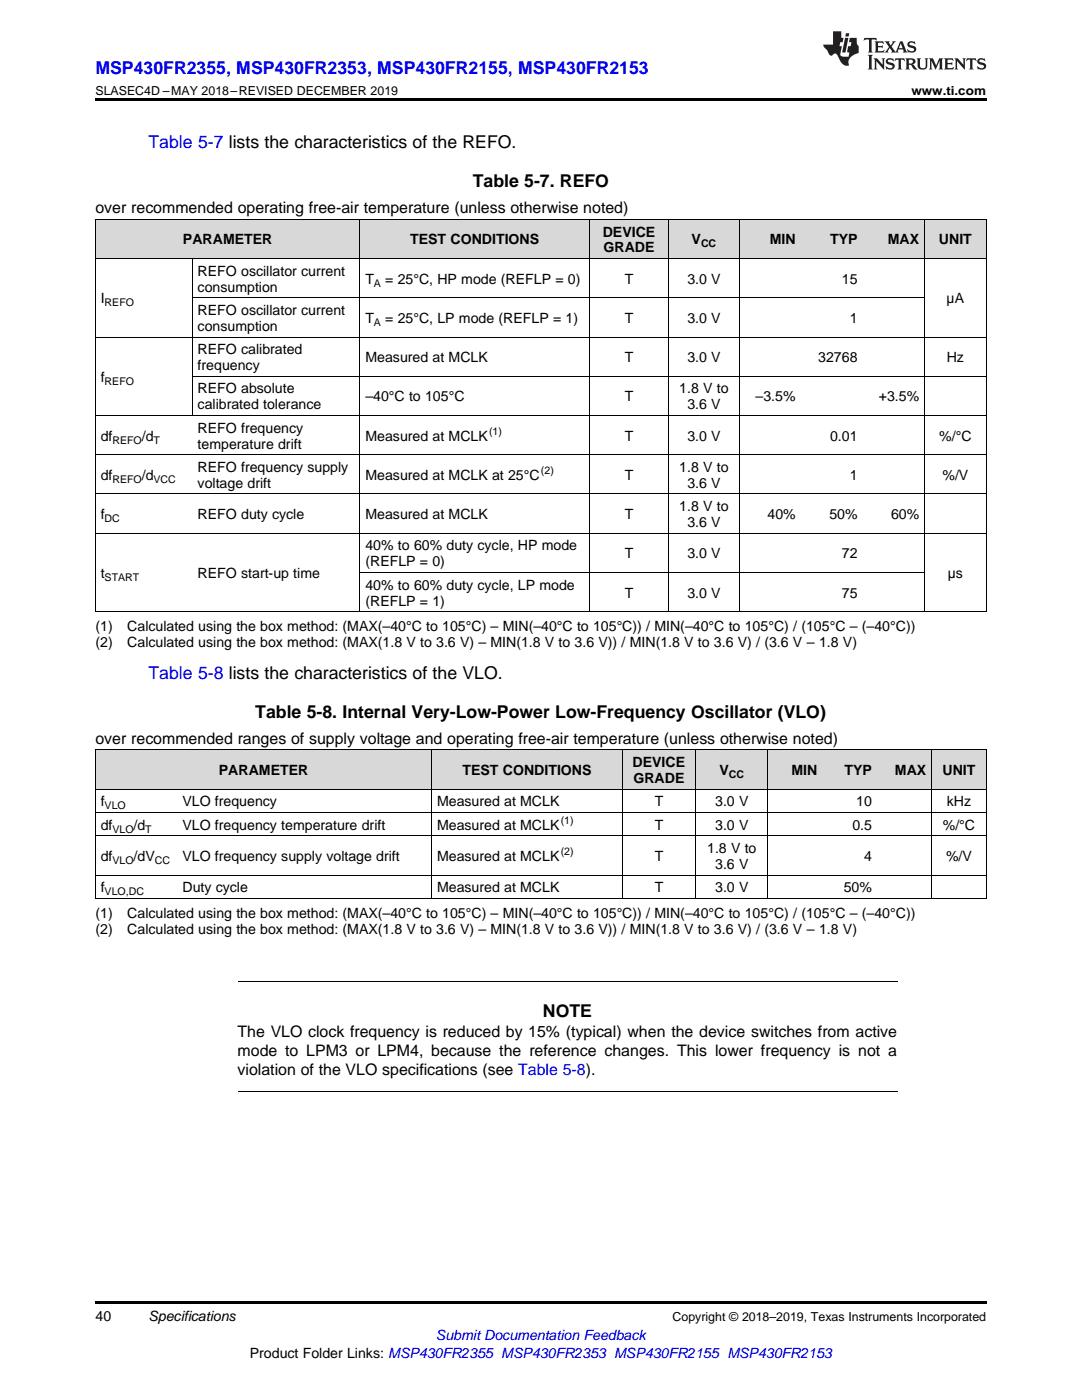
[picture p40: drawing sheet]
<svg xmlns="http://www.w3.org/2000/svg" width="216mm" height="279mm" viewBox="0 0 216 279" stroke-linecap="round" stroke-linejoin="round" font-family="sans-serif">
<defs><g id="words">
<g font-size="3.5" fill="#00f">
<text x="19" y="14.8">MSP430FR2355, MSP430FR2353, MSP430FR2155, MSP430FR2153</text>
<text x="29.6" y="29.6">Table 5-7 lists the characteristics of the REFO.</text>
<text x="29.6" y="135.5">Table 5-8 lists the characteristics of the VLO.</text>
</g>
<g font-size="3.5">
<text x="94.3" y="37.4">Table 5-7. REFO</text>
<text x="50.9" y="143.3">Table 5-8. Internal Very-Low-Power Low-Frequency Oscillator (VLO)</text>
<text x="108.3" y="203">NOTE</text>
</g>
<g font-size="3.2">
<text x="19" y="42.5">over recommended operating free-air temperature (unless otherwise noted)</text>
<text x="19" y="148.4">over recommended ranges of supply voltage and operating free-air temperature (unless otherwise noted)</text>
<text x="47.4" y="206.9">The VLO clock frequency is reduced by 15% (typical) when the device switches from active</text>
<text x="47.4" y="210.7">mode to LPM3 or LPM4, because the reference changes. This lower frequency is not a</text>
<text x="47.4" y="214.6">violation of the VLO specifications (see Table 5-8).</text>
</g>
<g font-size="2.8">
<text x="120.3" y="47.2">DEVICE</text>
<text x="36.5" y="48.8">PARAMETER</text>
<text x="81.8" y="48.8">TEST CONDITIONS</text>
<text x="120.4" y="50.4">GRADE</text>
<text x="138" y="48.8">V</text>
<text x="153.6" y="48.8">MIN</text>
<text x="165.6" y="48.8">TYP</text>
<text x="177.2" y="48.8">MAX</text>
<text x="187.4" y="48.8">UNIT</text>
<text x="39.4" y="55">REFO oscillator current</text>
<text x="39.4" y="58.2">consumption</text>
<text x="72.9" y="56.6">T</text>
<text x="76.9" y="56.6">= 25°C, HP mode (REFLP = 0)</text>
<text x="124.7" y="56.6">T</text>
<text x="137.2" y="56.6">3.0 V</text>
<text x="168" y="56.6">15</text>
<text x="20.1" y="60.5">I</text>
<text x="39.4" y="62.9">REFO oscillator current</text>
<text x="72.9" y="64.5">T</text>
<text x="76.9" y="64.5">= 25°C, LP mode (REFLP = 1)</text>
<text x="124.7" y="64.5">T</text>
<text x="137.2" y="64.5">3.0 V</text>
<text x="169.5" y="64.5">1</text>
<text x="188.9" y="60.5">µA</text>
<text x="39.4" y="66">consumption</text>
<text x="39.4" y="70.7">REFO calibrated</text>
<text x="20.1" y="76.2">f</text>
<text x="39.4" y="73.9">frequency</text>
<text x="72.9" y="72.3">Measured at MCLK</text>
<text x="124.7" y="72.3">T</text>
<text x="137.2" y="72.3">3.0 V</text>
<text x="163.3" y="72.3">32768</text>
<text x="188.9" y="72.3">Hz</text>
<text x="39.4" y="78.5">REFO absolute</text>
<text x="39.4" y="81.7">calibrated tolerance</text>
<text x="72.9" y="80.1">–40°C to 105°C</text>
<text x="124.7" y="80.1">T</text>
<text x="135.5" y="78.5">1.8 V to</text>
<text x="137.2" y="81.7">3.6 V</text>
<text x="150.8" y="80.1">–3.5%</text>
<text x="175.4" y="80.1">+3.5%</text>
<text x="20.1" y="87.9">df</text>
<text x="28.3" y="87.9">/d</text>
<text x="39.4" y="86.4">REFO frequency</text>
<text x="39.4" y="89.5">temperature drift</text>
<text x="72.9" y="87.9">Measured at MCLK</text>
<text x="124.7" y="87.9">T</text>
<text x="137.2" y="87.9">3.0 V</text>
<text x="165.6" y="87.9">0.01</text>
<text x="187.4" y="87.9">%/°C</text>
<text x="20.1" y="95.8">df</text>
<text x="28.3" y="95.8">/d</text>
<text x="39.4" y="94.2">REFO frequency supply</text>
<text x="72.9" y="95.8">Measured at MCLK at 25°C</text>
<text x="124.7" y="95.8">T</text>
<text x="135.5" y="94.2">1.8 V to</text>
<text x="169.5" y="95.8">1</text>
<text x="188.1" y="95.8">%/V</text>
<text x="39.4" y="97.4">voltage drift</text>
<text x="137.2" y="97.4">3.6 V</text>
<text x="20.1" y="103.6">f</text>
<text x="39.4" y="103.6">REFO duty cycle</text>
<text x="72.9" y="103.6">Measured at MCLK</text>
<text x="124.7" y="103.6">T</text>
<text x="135.5" y="102">1.8 V to</text>
<text x="137.2" y="105.2">3.6 V</text>
<text x="153.1" y="103.6">40%</text>
<text x="165.5" y="103.6">50%</text>
<text x="177.8" y="103.6">60%</text>
<text x="72.9" y="109.9">40% to 60% duty cycle, HP mode</text>
<text x="72.9" y="113">(REFLP = 0)</text>
<text x="124.7" y="111.4">T</text>
<text x="137.2" y="111.4">3.0 V</text>
<text x="168" y="111.4">72</text>
<text x="20.1" y="115.4">t</text>
<text x="39.4" y="115.4">REFO start-up time</text>
<text x="72.9" y="117.7">40% to 60% duty cycle, LP mode</text>
<text x="124.7" y="119.3">T</text>
<text x="137.2" y="119.3">3.0 V</text>
<text x="168" y="119.3">75</text>
<text x="189.1" y="115.4">µs</text>
<text x="72.9" y="120.9">(REFLP = 1)</text>
<text x="19" y="126">(1)</text>
<text x="19" y="129.2">(2)</text>
<text x="25.4" y="126">Calculated using the box method: (MAX(–40°C to 105°C) – MIN(–40°C to 105°C)) / MIN(–40°C to 105°C) / (105°C – (–40°C))</text>
<text x="25.4" y="129.2">Calculated using the box method: (MAX(1.8 V to 3.6 V) – MIN(1.8 V to 3.6 V)) / MIN(1.8 V to 3.6 V) / (3.6 V – 1.8 V)</text>
<text x="43.7" y="154.7">PARAMETER</text>
<text x="92.3" y="154.7">TEST CONDITIONS</text>
<text x="126.2" y="153.1">DEVICE</text>
<text x="143.5" y="154.7">V</text>
<text x="157.9" y="154.7">MIN</text>
<text x="168.5" y="154.7">TYP</text>
<text x="178.6" y="154.7">MAX</text>
<text x="188.1" y="154.7">UNIT</text>
<text x="20.1" y="160.9">f</text>
<text x="36.4" y="160.9">VLO frequency</text>
<text x="87.2" y="160.9">Measured at MCLK</text>
<text x="126.4" y="156.3">GRADE</text>
<text x="130.6" y="160.9">T</text>
<text x="142.7" y="160.9">3.0 V</text>
<text x="170.9" y="160.9">10</text>
<text x="188.9" y="160.9">kHz</text>
<text x="20.1" y="165.6">df</text>
<text x="26.7" y="165.6">/d</text>
<text x="36.4" y="165.6">VLO frequency temperature drift</text>
<text x="87.2" y="165.6">Measured at MCLK</text>
<text x="130.6" y="165.6">T</text>
<text x="142.7" y="165.6">3.0 V</text>
<text x="170.1" y="165.6">0.5</text>
<text x="188.1" y="165.6">%/°C</text>
<text x="20.1" y="171.8">df</text>
<text x="26.7" y="171.8">/dV</text>
<text x="36.4" y="171.8">VLO frequency supply voltage drift</text>
<text x="87.2" y="171.8">Measured at MCLK</text>
<text x="130.6" y="171.8">T</text>
<text x="141.1" y="170.3">1.8 V to</text>
<text x="142.7" y="173.4">3.6 V</text>
<text x="172.4" y="171.8">4</text>
<text x="188.8" y="171.8">%/V</text>
<text x="20.1" y="178.1">f</text>
<text x="36.4" y="178.1">Duty cycle</text>
<text x="87.2" y="178.1">Measured at MCLK</text>
<text x="130.6" y="178.1">T</text>
<text x="142.7" y="178.1">3.0 V</text>
<text x="168.3" y="178.1">50%</text>
<text x="19" y="183.2">(1)</text>
<text x="25.4" y="183.2">Calculated using the box method: (MAX(–40°C to 105°C) – MIN(–40°C to 105°C)) / MIN(–40°C to 105°C) / (105°C – (–40°C))</text>
<text x="19" y="186.4">(2)</text>
<text x="25.4" y="186.4">Calculated using the box method: (MAX(1.8 V to 3.6 V) – MIN(1.8 V to 3.6 V)) / MIN(1.8 V to 3.6 V) / (3.6 V – 1.8 V)</text>
<text x="19" y="263.6">40</text>
<text x="29.6" y="263.6">Specifications</text>
<text x="49.8" y="270.9">Product Folder Links: MSP430FR2355 MSP430FR2353 MSP430FR2155 MSP430FR2153</text>
</g>
<text font-size="2.8" fill="#00f" x="87" y="267.4">Submit Documentation Feedback</text>
<g font-size="2.5">
<text x="19" y="19">SLASEC4D –MAY 2018–REVISED DECEMBER 2019</text>
<text x="181.9" y="19">www.ti.com</text>
<text x="134.2" y="263.6">Copyright © 2018–2019, Texas Instruments Incorporated</text>
</g>
<g font-size="2.1">
<text x="139.9" y="49.4">CC</text>
<text x="74.6" y="57.2">A</text>
<text x="20.9" y="61.1">REFO</text>
<text x="74.6" y="65">A</text>
<text x="20.9" y="76.8">REFO</text>
<text x="22.4" y="88.5">REFO</text>
<text x="30.6" y="88.5">T</text>
<text x="97.6" y="86.8">(1)</text>
<text x="107.9" y="94.7">(2)</text>
<text x="22.4" y="96.3">REFO</text>
<text x="30.6" y="96.3">VCC</text>
<text x="20.9" y="104.2">DC</text>
<text x="20.9" y="115.9">START</text>
<text x="145.4" y="155.3">CC</text>
<text x="20.9" y="161.5">VLO</text>
<text x="22.4" y="166.2">VLO</text>
<text x="29" y="166.2">T</text>
<text x="111.9" y="164.5">(1)</text>
<text x="22.4" y="172.4">VLO</text>
<text x="30.9" y="172.4">CC</text>
<text x="111.9" y="170.7">(2)</text>
<text x="20.9" y="178.6">VLO,DC</text>
</g>
</g></defs>
<g fill="#d8d8d8">
<path d="M19 149.7h16.3v7.9h-16.3z"/>
<path d="M35.3 149.7h50.8v7.9h-50.8z"/>
<path d="M86.1 149.7h38.1v7.9h-38.1z"/>
<path d="M124.2 149.7h14.6v7.9h-14.6z"/>
<path d="M138.8 149.7h14.5v7.9h-14.5z"/>
<path d="M153.3 149.7h10.9v7.9h-10.9z"/>
<path d="M164.2 149.7h10.8v7.9h-10.8z"/>
<path d="M175 149.7h10.9v7.9h-10.9z"/>
<path d="M185.9 149.7h10.9v7.9h-10.9z"/>
<path d="M19 43.8h19.4v7.8h-19.4z"/>
<path d="M38.4 43.8h33.5v7.8h-33.5z"/>
<path d="M71.9 43.8h45.7v7.8h-45.7z"/>
<path d="M117.6 43.8h15.9v7.8h-15.9z"/>
<path d="M133.5 43.8h14v7.8h-14z"/>
<path d="M147.5 43.8h12.4v7.8h-12.4z"/>
<path d="M159.9 43.8h12.3v7.8h-12.3z"/>
<path d="M172.2 43.8h12.3v7.8h-12.3z"/>
<path d="M184.5 43.8h12.3v7.8h-12.3z"/>
</g>
<path d="M19 19.5h177.8v.5h-177.8zM19 259.7h177.8v.5h-177.8z" fill="#000"/>
<g fill="none" stroke="#000" stroke-width=".2">
<path d="M19 51.6h177.8M19 43.8h177.8M19.1 43.8v78.3M38.3 51.6v31.4M38.4 59.4h146.1M71.8 43.8v78.3M117.6 43.8v78.3M133.4 43.8v78.3M147.5 43.8v78.3M184.4 43.8v78.3M196.8 43.8v78.3M19 67.3h177.8"/>
<path d="M38.4 75.1h158.4M19 98.6h177.8M19 90.8h177.8M19 82.9h177.8M19 106.4h177.8M71.9 114.2h112.6M19 122.1h177.8M19 157.5h177.8M19 149.7h177.8M19.1 149.7v29.7M86.1 149.7v29.7M124.2 149.7v29.7"/>
<path d="M138.7 149.7v29.7M153.2 149.7v29.7M185.9 149.7v29.7M196.8 149.7v29.7M19 179.3h177.8M19 174.6h177.8M19 166.8h177.8M19 162.2h177.8M47.4 195.9h131.7M47.4 217.8h131.7"/>
</g>
<g fill="#231f20">
<path d="M172.5 7.6l-.1 .5 .4-.2h.6v.1v2.1l-.2 .4h.9l-.2-.4v-2.1l.1-.1h.5l.5 .2-.2-.5zM174.5 8.3l.2 .3v1.5l-.2 .4h1.8l.2-.6a1.04 1.04 0 0 1-1.3 .2v-.7h.6l.3 .2v-.6l-.3 .2h-.6v-.6l.8-.1 .4 .3-.2-.5zM176.5 8.3l.9 1.1-.9 1.1h.8l-.2-.2 .4-.7 .5 .7-.2 .2h1.5l-.2-.2 .2-.4h.9l.1 .4-.2 .2h1l-.3-.3-.7-1.9h-.5l-.9 2-.8-1 .9-1h-.8l.1 .3-.4 .5-.3-.6 .1-.2zM179.7 8.6l.4 1h-.7zM181.3 8.4a.63 .63 0 0 0-.2 .7 .63 .63 0 0 0 .6 .4l.6 .2 .1 .2a.75 .75 0 0 1-.7 .4 .75 .75 0 0 1-.6-.5l.1 .7 .1-.1a1.11 1.11 0 0 0 1.5-.6 1.13 1.13 0 0 0-1.2-.8l-.1-.4a1.04 1.04 0 0 1 1.2 .2l-.2-.5-.2 .1-.4-.2zM173.2 10.9l.2 .4v2.2l-.2 .4h1l-.3-.4v-2.2l.3-.4zM174.3 11.6l.3 .4v1.5l-.3 .4h.8l-.2-.4v-1.3l1.5 1.7v-1.9l.2-.4h-.7l.2 .4v.9l-1.1-1.3zM177 11.8a.62 .62 0 0 0-.2 .7 .62 .62 0 0 0 .6 .4l.6 .1 .1 .3a.76 .76 0 0 1-.7 .3 .76 .76 0 0 1-.7-.4l.2 .7 .1-.1a1.11 1.11 0 0 0 1.5-.6 1.13 1.13 0 0 0-1.2-.8l-.1-.4a1.04 1.04 0 0 1 1.2 .2l-.2-.6-.2 .1-.5-.1zM178.7 11.6l-.2 .6a.61 .61 0 0 1 .8-.3v1.6l-.2 .4h.9l-.2-.4v-1.6a.63 .63 0 0 1 .7 .3l-.1-.6zM180.6 11.6l.3 .4v1.5l-.3 .4h1l-.2-.2-.1-.8 .6 .2a.76 .76 0 0 0 1.2 .7l-1-1a.58 .58 0 0 0 .6-.5 .58 .58 0 0 0-.5-.6zM181.4 11.9h.1a.45 .45 0 0 1 .5 .1 .45 .45 0 0 1 .1 .5l-.8 .2zM182.9 11.6l.2 .2a2.17 2.17 0 0 0 .3 1.9 .99 .99 0 0 0 1.6-.6v-1.1l.2-.4h-.7l.2 .2a1.92 1.92 0 0 1-.2 1.8 .6 .6 0 0 1-.9-.5v-1.1l.2-.4zM185.4 11.6l.2 .4v1.5l-.2 .4h.7l-.2-.4v-1.4l.8 1.8 .8-1.8v1.4l-.2 .4h.9l-.2-.4v-1.5l.2-.4h-.8l-.6 1.5-.6-1.5zM188.4 11.6l.2 .4v1.5l-.2 .4h1.8l.1-.6a1.04 1.04 0 0 1-1.2 .1v-.6h.5l.4 .2v-.6l-.4 .2h-.5v-.7h.8l.3 .3-.1-.6zM190.5 11.6l.2 .4v1.5l-.2 .4h.7l-.2-.4v-1.3l1.5 1.7v-1.9l.2-.4h-.7l.2 .4v.9l-1.1-1.3zM192.9 11.6l-.1 .6a.61 .61 0 0 1 .7-.3l.1 1.6-.3 .4h1l-.3-.4 .1-1.6a.63 .63 0 0 1 .7 .3l-.1-.6zM195.2 11.8a.62 .62 0 0 0-.2 .7 .62 .62 0 0 0 .6 .4l.6 .1 .1 .3a.76 .76 0 0 1-.7 .3 .76 .76 0 0 1-.6-.4l.1 .7 .1-.1a1.11 1.11 0 0 0 1.6-.6 1.13 1.13 0 0 0-1.3-.8l-.1-.4a1.04 1.04 0 0 1 1.2 .2l-.1-.6-.2 .1-.5-.1z"/>
<path d="M166.2 6.3v2.6h-1.9v.4l.8 .9a.91 .91 0 0 0 1 .8 .56 .56 0 0 1 .5-.3 .56 .56 0 0 1 .5 .3l.4 .8a1.53 1.53 0 0 0 1.9 1.2 1.54 1.54 0 0 1 1-2.1l.9-.3v-1.4a1.52 1.52 0 0 1-.4-1.6h-1.3l-.2 .8h.5l-.2 .8h-.5l-.1 1v.2l.4 .1-.2 .8a1.93 1.93 0 0 1-1.6-.3l.3-1.8h-.5l.2-.8h.4l.2-.8h-.4v-1.3zM168.6 7.6l-.6 2.9h.7l.6-2.9zM168.8 6.6l-.1 .7h.6l.2-.7z"/>
</g>
<use href="#words"/>
</svg>
